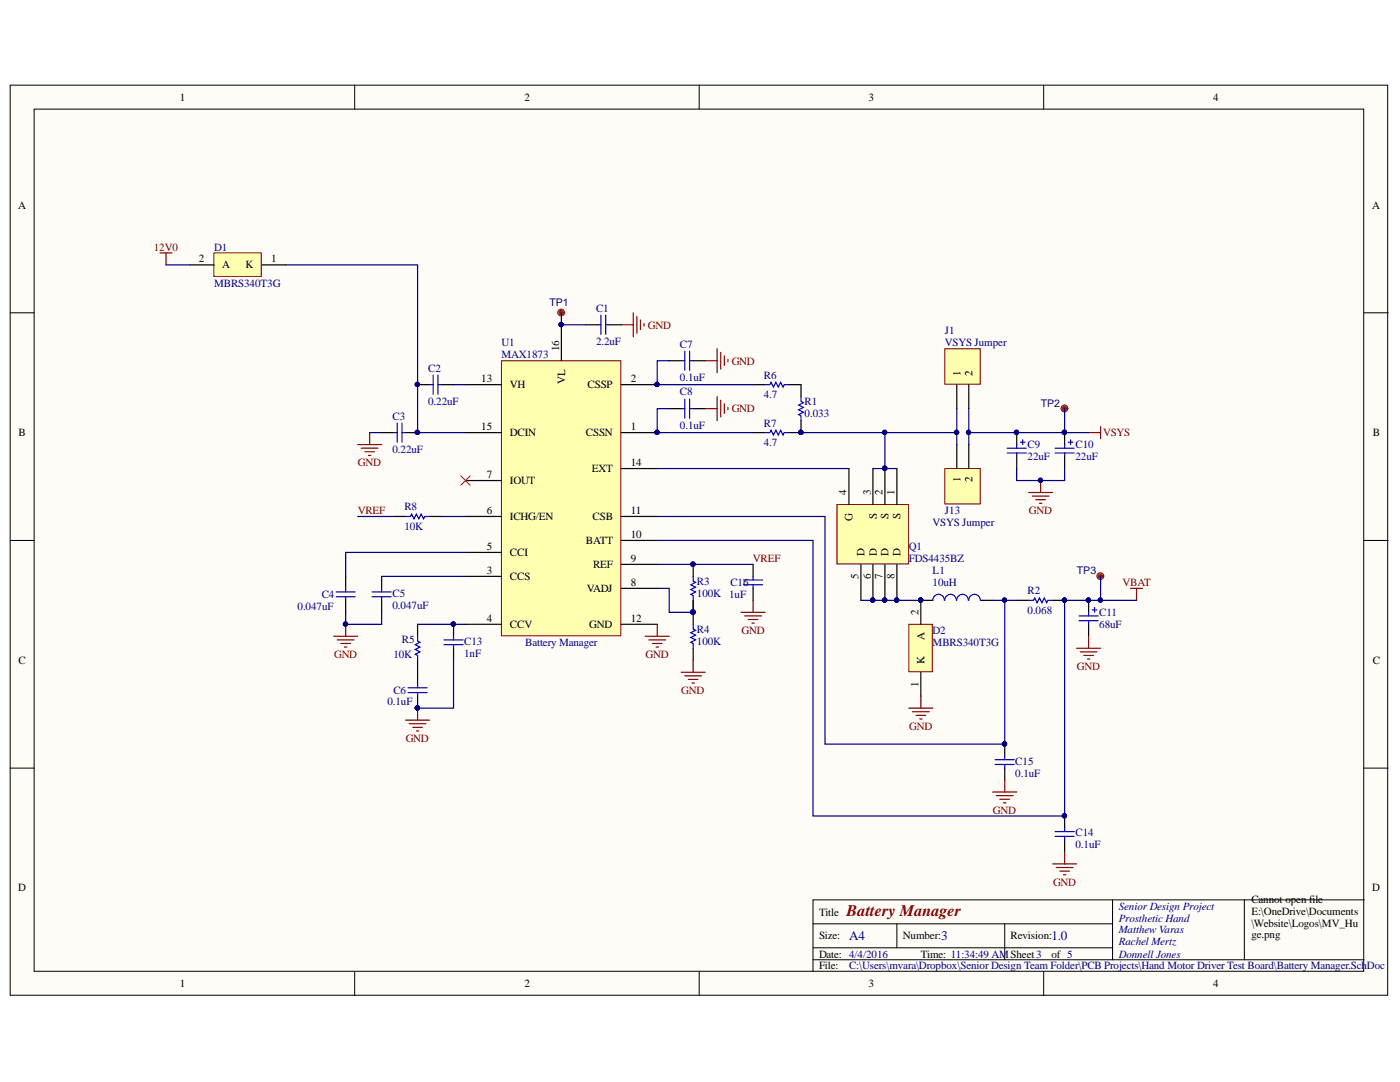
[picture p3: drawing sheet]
<svg xmlns="http://www.w3.org/2000/svg" width="279mm" height="216mm" viewBox="0 0 279 216" stroke-linecap="round" stroke-linejoin="round" font-family="sans-serif">
<defs><g id="words">
<text font-size="3.2" fill="#800000" x="169" y="182.7">BatteryManager</text>
<g font-size="2.6" fill="#000080">
<text x="169.5" y="187.6">A4</text>
<text x="187.8" y="187.6">3</text>
<text x="209.8" y="187.6">1.0</text>
</g>
<g font-size="2.2">
<text x="35.9" y="20.1">1</text>
<text x="104.7" y="20.1">2</text>
<text x="173.4" y="20.1">3</text>
<text x="242.1" y="20.1">4</text>
<text x="3.6" y="41.6">A</text>
<text x="273.9" y="41.6">A</text>
<text x="39.7" y="52.4">2</text>
<text x="44.3" y="53.5">A</text>
<text x="49" y="53.5">K</text>
<text x="54.1" y="52.4">1</text>
<text x="111.6" y="70" transform="rotate(-90 111.6 70)">16</text>
<text x="96" y="76.3">13</text>
<text x="101.8" y="77.5">VH</text>
<text x="112.8" y="76.5" transform="rotate(-90 112.8 76.5)">VL</text>
<text x="117.3" y="77.5">CSSP</text>
<text x="125.9" y="76.3">2</text>
<text x="191.7" y="75.1" transform="rotate(-90 191.7 75.1)">1</text>
<text x="194.1" y="75.1" transform="rotate(-90 194.1 75.1)">2</text>
<text x="3.7" y="87">B</text>
<text x="96" y="85.9">15</text>
<text x="101.8" y="87">DCIN</text>
<text x="116.9" y="87">CSSN</text>
<text x="125.9" y="85.9">1</text>
<text x="273.9" y="87">B</text>
<text x="97.1" y="95.4">7</text>
<text x="118.1" y="94.2">EXT</text>
<text x="125.9" y="93">14</text>
<text x="101.8" y="96.6">IOUT</text>
<text x="169" y="98.8" transform="rotate(-90 169 98.8)">4</text>
<text x="173.8" y="98.8" transform="rotate(-90 173.8 98.8)">3</text>
<text x="176.1" y="98.8" transform="rotate(-90 176.1 98.8)">2</text>
<text x="178.5" y="98.8" transform="rotate(-90 178.5 98.8)">1</text>
<text x="191.7" y="96.3" transform="rotate(-90 191.7 96.3)">1</text>
<text x="194.1" y="96.3" transform="rotate(-90 194.1 96.3)">2</text>
<text x="97.1" y="102.6">6</text>
<text x="101.8" y="103.8">ICHG/EN</text>
<text x="118.3" y="103.8">CSB</text>
<text x="125.9" y="107.3">10</text>
<text x="125.9" y="102.6">11</text>
<text x="170.1" y="103.9" transform="rotate(-90 170.1 103.9)">G</text>
<text x="175" y="103.5" transform="rotate(-90 175 103.5)">S</text>
<text x="177.3" y="103.5" transform="rotate(-90 177.3 103.5)">S</text>
<text x="179.7" y="103.5" transform="rotate(-90 179.7 103.5)">S</text>
<text x="97.1" y="109.8">5</text>
<text x="101.8" y="111">CCI</text>
<text x="116.9" y="108.6">BATT</text>
<text x="118.4" y="113.3">REF</text>
<text x="125.9" y="112.2">9</text>
<text x="172.5" y="111" transform="rotate(-90 172.5 111)">D</text>
<text x="175" y="111" transform="rotate(-90 175 111)">D</text>
<text x="177.3" y="111" transform="rotate(-90 177.3 111)">D</text>
<text x="179.7" y="111" transform="rotate(-90 179.7 111)">D</text>
<text x="97.1" y="114.5">3</text>
<text x="101.8" y="115.7">CCS</text>
<text x="117.1" y="118.2">VADJ</text>
<text x="125.9" y="116.9">8</text>
<text x="171.3" y="115.6" transform="rotate(-90 171.3 115.6)">5</text>
<text x="173.8" y="115.6" transform="rotate(-90 173.8 115.6)">6</text>
<text x="176.1" y="115.6" transform="rotate(-90 176.1 115.6)">7</text>
<text x="178.5" y="115.6" transform="rotate(-90 178.5 115.6)">8</text>
<text x="97.1" y="124.1">4</text>
<text x="101.8" y="125.3">CCV</text>
<text x="117.6" y="125.3">GND</text>
<text x="125.9" y="124.1">12</text>
<text x="183.3" y="122.6" transform="rotate(-90 183.3 122.6)">2</text>
<text x="184.5" y="127.8" transform="rotate(-90 184.5 127.8)">A</text>
<text x="3.7" y="132.5">C</text>
<text x="183.3" y="137.1" transform="rotate(-90 183.3 137.1)">1</text>
<text x="184.5" y="132.5" transform="rotate(-90 184.5 132.5)">K</text>
<text x="273.9" y="132.5">C</text>
<text x="3.6" y="177.9">D</text>
<text x="273.9" y="177.9">D</text>
<text x="163.5" y="182.7">Title</text>
<text x="249.8" y="180.2">Cannot open file</text>
<text x="249.8" y="182.5">E:\OneDrive\Documents</text>
<text x="249.8" y="184.9">\Website\Logos\MV_Hu</text>
<text x="163.5" y="187.4">Size:</text>
<text x="163.5" y="191.1">Date: 4/4/2016</text>
<text x="180.2" y="187.4">Number:</text>
<text x="183.8" y="191.1">Time: 11:34:49 AMSheet3</text>
<text x="201.7" y="187.4">Revision:</text>
<text x="209.8" y="191.1">of 5</text>
<text x="249.8" y="187.3">ge.png</text>
<text x="35.9" y="197">1</text>
<text x="104.7" y="197">2</text>
<text x="163.5" y="193.4">File:</text>
<text x="173.4" y="197">3</text>
<text x="242.1" y="197">4</text>
</g>
<g font-size="2.2" fill="#800000">
<text x="30.7" y="50">12V0</text>
<text x="129.3" y="65.6">GND</text>
<text x="146" y="72.7">GND</text>
<text x="146" y="82.3">GND</text>
<text x="220.1" y="87">VSYS</text>
<text x="71.4" y="93">GND</text>
<text x="71.4" y="102.6">VREF</text>
<text x="205.3" y="102.6">GND</text>
<text x="150.3" y="112.2">VREF</text>
<text x="224" y="116.9">VBAT</text>
<text x="66.7" y="131.3">GND</text>
<text x="128.9" y="131.3">GND</text>
<text x="148" y="126.5">GND</text>
<text x="214.9" y="133.6">GND</text>
<text x="136" y="138.5">GND</text>
<text x="81" y="148">GND</text>
<text x="181.5" y="145.7">GND</text>
<text x="198.1" y="162.4">GND</text>
<text x="210.2" y="176.7">GND</text>
</g>
<g font-size="2.2" fill="#000080">
<text x="42.7" y="50">D1</text>
<text x="42.7" y="57.2">MBRS340T3G</text>
<text x="119" y="62.2">C1</text>
<text x="100.1" y="69.1">U1</text>
<text x="100.1" y="71.5">MAX1873</text>
<text x="119" y="68.8">2.2uF</text>
<text x="135.7" y="69.4">C7</text>
<text x="188.6" y="66.7">J1</text>
<text x="188.6" y="69.1">VSYS Jumper</text>
<text x="85.4" y="74.2">C2</text>
<text x="135.7" y="76">0.1uF</text>
<text x="152.5" y="75.6">R6</text>
<text x="78.3" y="83.7">C3</text>
<text x="85.4" y="80.9">0.22uF</text>
<text x="135.7" y="78.9">C8</text>
<text x="152.5" y="79.4">4.7</text>
<text x="160.6" y="80.9">R1</text>
<text x="160.6" y="83.2">0.033</text>
<text x="135.7" y="85.6">0.1uF</text>
<text x="152.5" y="85.2">R7</text>
<text x="152.5" y="89">4.7</text>
<text x="205.1" y="89.4">C9</text>
<text x="214.6" y="89.4">C10</text>
<text x="78.3" y="90.4">0.22uF</text>
<text x="205.1" y="91.9">22uF</text>
<text x="214.6" y="91.9">22uF</text>
<text x="80.7" y="101.8">R8</text>
<text x="80.7" y="105.7">10K</text>
<text x="186.1" y="105">VSYS Jumper</text>
<text x="188.6" y="102.6">J13</text>
<text x="181.4" y="109.8">Q1</text>
<text x="181.4" y="112.2">FDS4435BZ</text>
<text x="64.2" y="119.3">C4</text>
<text x="78.3" y="119.1">C5</text>
<text x="139.1" y="116.7">R3</text>
<text x="139.1" y="119.1">100K</text>
<text x="145.5" y="119.3">1uF</text>
<text x="145.8" y="116.9">C16</text>
<text x="186.1" y="114.5">L1</text>
<text x="186.1" y="116.9">10uH</text>
<text x="205.1" y="118.6">R2</text>
<text x="59.4" y="121.7">0.047uF</text>
<text x="78.3" y="121.5">0.047uF</text>
<text x="205.1" y="122.5">0.068</text>
<text x="219.4" y="122.9">C11</text>
<text x="219.4" y="125.3">68uF</text>
<text x="78.5" y="131.3">10K</text>
<text x="80.2" y="128.4">R5</text>
<text x="92.6" y="128.6">C13</text>
<text x="92.6" y="131">1nF</text>
<text x="104.8" y="128.9">Battery Manager</text>
<text x="139.1" y="126.3">R4</text>
<text x="139.1" y="128.6">100K</text>
<text x="186.1" y="126.5">D2</text>
<text x="186.1" y="128.9">MBRS340T3G</text>
<text x="77.3" y="140.6">0.1uF</text>
<text x="78.5" y="138.5">C6</text>
<text x="202.6" y="152.6">C15</text>
<text x="202.6" y="155">0.1uF</text>
<text x="214.6" y="166.9">C14</text>
<text x="214.6" y="169.2">0.1uF</text>
<text x="223.3" y="181.5">Senior Design Project</text>
<text x="223.3" y="183.9">Prosthetic Hand</text>
<text x="223.3" y="186.2">Matthew Varas</text>
<text x="223.3" y="188.6">Rachel Mertz</text>
<text x="223.3" y="191.1">Donnell Jones</text>
<text x="169.5" y="193.4">C:\Users\mvara\Dropbox\Senior Design Team Folder\PCB Projects\Hand Motor Driver Test Board\Battery Manager.SchDoc</text>
</g>
<g font-size="2.1" fill="#070e75">
<text x="109.6" y="61">TP1</text>
<text x="207.7" y="81.1">TP2</text>
<text x="214.9" y="114.5">TP3</text>
</g>
</g></defs>
<g fill="#fffcf8" stroke="#000" stroke-width=".2">
<path d="M2 17h274.9v181.6h-274.9z"/>
<path d="M6.8 21.8h265.4v172h-265.4z"/>
</g>
<g fill="none" stroke="#000" stroke-width=".2">
<path d="M70.8 17v4.8M139.5 17v4.8M208.3 17v4.8M2 62.4h4.8M272.3 62.4h4.7M2 107.8h4.8M272.3 107.8h4.7M2 153.3h4.8M272.3 153.3h4.7M222 179.6v11.9M248.3 179.6h-86v14.3M272.3 179.6h-24v11.9"/>
<path d="M70.8 193.9v4.8M139.5 193.9v4.8M162.3 184.3h59.7M162.3 191.5h110M162.3 189.1h59.7M179 184.3v4.8M200.5 184.3v7.2M208.3 193.9v4.8"/>
</g>
<path d="M100.1 72h23.8v54.9h-23.8z" fill="#ffffb0" stroke="#800000" stroke-width=".2"/>
<g fill="none" stroke="#000" stroke-width=".24">
<path d="M92.9 76.8h7.2M112 64.8v7.2M124 76.8h7.2M92.9 86.3h7.2M92.9 95.9h7.2M124 86.3h7.2M124 93.5h7.2M92.9 115h7.2M92.9 110.2h7.2M92.9 103.1h7.2M124 103.1h7.2M124 117.4h7.2"/>
<path d="M124 112.6h7.2M124 107.8h7.2M92.9 124.6h7.2M124 124.6h7.2"/>
</g>
<g fill="#000080" stroke="#000080" stroke-width=".2">
<circle cx="131.1" cy="86.3" r=".43"/>
<circle cx="131.1" cy="76.7" r=".43"/>
<circle cx="112" cy="64.8" r=".43"/>
</g>
<path d="M124 64.8h2.4M126.4 62.4v4.8M127.1 63.1v3.4M127.8 63.9v1.9M128.5 64.6v.4" fill="none" stroke="#800000" stroke-width=".24"/>
<path d="M42.7 50.5h9.5v4.6h-9.5z" fill="#ffffb0" stroke="#800000" stroke-width=".2"/>
<path d="M37.9 52.9h4.8M52.2 52.9h4.8M112 62.4h.3" fill="none" stroke="#000" stroke-width=".24"/>
<path d="M31.9 50.5h2.4M33.1 50.5v2.4" fill="none" stroke="#800000" stroke-width=".24"/>
<path d="M33.1 52.9h4.8" fill="none" stroke="#000080" stroke-width=".24"/>
<circle cx="112" cy="62.4" r=".43" fill="#443c3e" stroke="#bf0000" stroke-width=".2"/>
<circle cx="112" cy="62.4" r=".67" fill="none" stroke="#bf0000" stroke-width=".24"/>
<path d="M112 62.4v2.4h4.8" fill="none" stroke="#000080" stroke-width=".24"/>
<circle cx="112" cy="64.8" r=".43" fill="#000080" stroke="#000080" stroke-width=".2"/>
<path d="M167 100.7h14.3v11.8h-14.3z" fill="#ffffb0" stroke="#800000" stroke-width=".2"/>
<g fill="none" stroke="#000" stroke-width=".24">
<path d="M83.3 76.8h2.4M88.1 76.8h2.4M116.8 64.8h2.4M121.6 64.8h2.4M133.6 72h2.3M138.3 72h2.4M150.3 76.8h2.4M157.5 76.8h2.4v2.4M76.2 86.3h2.4M80.9 86.3h2.4M133.6 81.5h2.3M138.3 81.5h2.4"/>
<path d="M150.3 86.3h2.4M159.9 83.9v2.4h-2.4M169.4 93.5v7.2M174.2 93.5v7.2M176.6 93.5v7.2M179 93.5v7.2M202.9 86.3v2.4M202.9 91.1v2.4M212.5 81.5h.2M212.5 86.3v2.4M212.5 91.1v2.4M69 115v2.4"/>
<path d="M69 119.8v2.4M76.2 115v2.4M76.2 119.8v2.4M78.6 103.1h2.3M85.7 103.1h2.4M171.8 112.6v7.2M174.2 112.6v7.2M176.6 112.6v7.2M179 112.6v7.2M183.8 119.8h2.4M195.7 119.8h2.4M202.9 119.8h2.4"/>
<path d="M210.1 119.8h2.4M217.3 119.8v2.4M83.3 124.6v2.4M83.3 131.7v4.8M83.3 138.9v2.4M90.5 124.6v2.4M90.5 129.4v2.3M217.3 124.6v2.4M200.5 148.5v2.4M200.5 153.3v2.4M212.5 162.8v2.4M212.5 167.6v2.4"/>
</g>
<g fill="#000080" stroke="#000080" stroke-width=".2">
<circle cx="176.6" cy="93.4" r=".43"/>
<circle cx="174.2" cy="119.7" r=".43"/>
<circle cx="176.6" cy="119.7" r=".43"/>
<circle cx="178.9" cy="119.7" r=".43"/>
<circle cx="83.3" cy="76.7" r=".43"/>
<circle cx="83.3" cy="86.3" r=".43"/>
<circle cx="68.9" cy="124.5" r=".43"/>
<circle cx="83.3" cy="141.3" r=".43"/>
<circle cx="90.5" cy="124.5" r=".43"/>
<circle cx="159.8" cy="86.3" r=".43"/>
<circle cx="131.1" cy="76.7" r=".43"/>
<circle cx="131.1" cy="86.3" r=".43"/>
<circle cx="176.6" cy="86.3" r=".43"/>
<circle cx="202.9" cy="86.3" r=".43"/>
<circle cx="212.4" cy="86.3" r=".43"/>
<circle cx="207.6" cy="95.8" r=".43"/>
<circle cx="183.7" cy="119.7" r=".43"/>
<circle cx="212.4" cy="119.7" r=".43"/>
<circle cx="217.2" cy="119.7" r=".43"/>
<circle cx="200.5" cy="148.4" r=".43"/>
<circle cx="212.4" cy="162.8" r=".43"/>
<circle cx="200.5" cy="119.7" r=".43"/>
</g>
<g fill="none" stroke="#000080" stroke-width=".24">
<path d="M57 52.9h26.3v33.4h9.6M90.5 76.8h2.4M133.6 72h-2.4v4.8h19.1M73.8 86.3h2.4M131.2 93.5h38.2M133.6 81.5h-2.4v4.8h19.1M159.9 86.3h16.7v7.2M202.9 93.5v2.4h9.6v-2.4M76.2 115h16.7M88.1 103.1h4.8M92.9 110.2h-23.9v4.8M131.2 103.1h33.4v45.4h35.9v-28.7"/>
<path d="M69 122.2v2.4h7.2v-2.4M83.3 124.6h9.6M90.5 131.7v9.6h-7.2"/>
</g>
<g fill="none" stroke="#00f" stroke-width=".24">
<path d="M85.7 76.8h.7M86.4 74.8v3.9M87.4 74.8v3.9M87.4 76.8h.7M119.2 64.8h.7M119.9 62.9v3.8M120.9 62.9v3.8M120.9 64.8h.7M135.9 72h.8M136.7 70.1v3.8M136.7 79.6v3.9M137.6 70.1v3.8"/>
<path d="M137.6 79.6v3.9M137.6 72h.7M152.7 76.8h.9l.3-.5 .5 .9 .4-.9 .5 .9 .5-.9 .5 .9 .2-.4h1M159.9 79.2v.9l.4 .2-.9 .5 .9 .5-.9 .5 .9 .5-.9 .4 .5 .3v.9M78.6 86.3h.7M79.3 84.4v3.8M80.2 84.4v3.8M80.2 86.3h.7M135.9 81.5h.8M137.6 81.5h.7M152.7 86.3h.9l.3-.5 .5 1 .4-1 .5 1 .5-1 .5 1 .2-.5h1M201 89.4h3.8"/>
<path d="M201 90.4h3.8M202.9 88.7v.7M202.9 90.4v.7M203.6 88.2h1M204.1 87.8v.9M210.6 89.4h3.8M210.6 90.4h3.8M212.5 88.7v.7M212.5 90.4v.7M213.2 88.2h.9M213.7 87.8v.9M67.1 119.1h3.8"/>
<path d="M67.1 118.1h3.8M69 117.4v.7M69 119.1v.7M74.2 119.1h3.9M74.2 118.1h3.9M76.2 117.4v.7M76.2 119.1v.7M80.9 103.1h1l.2-.5 .5 .9 .5-.9 .5 .9 .5-.9 .4 .9 .3-.4h.9M188.5 119.8a1.15 1.15 0 0 0-1.2-1.2 1.15 1.15 0 0 0-1.1 1.2M190.9 119.8a1.15 1.15 0 0 0-1.2-1.2 1.15 1.15 0 0 0-1.1 1.2M193.2 119.8a1.15 1.15 0 0 0-1.1-1.2 1.15 1.15 0 0 0-1.1 1.2M195.6 119.8a1.15 1.15 0 0 0-1.1-1.2 1.15 1.15 0 0 0-1.2 1.2"/>
<path d="M205.3 119.8h1l.2-.5 .5 1 .4-1 .5 1 .5-1 .5 1 .2-.5h1M81.4 137.2h3.9M81.4 138.2h3.9M83.3 127v.9l.5 .3-.9 .4 .9 .5-.9 .5 .9 .5-.9 .4 .4 .3v.9M83.3 136.5v.7M83.3 138.2v.7M88.6 127.7h3.8M88.6 128.6h3.8M90.5 127v.7M90.5 128.6v.8M215.3 122.9h3.9M215.3 123.9h3.9"/>
<path d="M217.3 122.2v.7M217.3 123.9v.7M218 121.7h.9M218.4 121.2v1M198.6 151.6h3.8M198.6 152.5h3.8M200.5 150.9v.7M200.5 152.5v.8M210.6 166.9h3.8M210.6 165.9h3.8M212.5 165.2v.7M212.5 166.9v.7"/>
</g>
<g fill="none" stroke="#800000" stroke-width=".24">
<path d="M140.7 72h2.4M143.1 69.6v4.8M143.1 79.2v4.7M143.8 70.3v3.4M143.8 79.9v3.3M144.6 71v1.9M145.3 71.7v.5M71.4 88.7h4.8M72.1 89.4h3.3M72.8 90.1h1.9M73.5 90.9h.5M73.8 86.3v2.4"/>
<path d="M140.7 81.5h2.4M144.6 80.6v1.9M145.3 81.3v.5M205.3 98.3h4.8M206 99h3.4M206.7 99.7h1.9M207.7 95.9v2.4M207.4 100.4h.5M225.6 117.4h2.4M226.8 117.4v2.4M66.6 127h4.8M67.3 127.7h3.4"/>
<path d="M68 128.4h1.9M68.7 129.1h.5M69 124.6v2.4M128.8 127h4.8M129.5 127.7h3.3M130.2 128.4h1.9M130.9 129.1h.5M131.2 124.6v2.4M183.8 138.9v2.4M214.9 129.4h4.7M215.6 130.1h3.3M216.3 130.8h1.9"/>
<path d="M217 131.5h.5M217.3 127v2.4M80.9 143.7h4.8M81.7 144.4h3.3M82.4 145.1h1.9M83.1 145.8h.5M83.3 141.3v2.4M181.4 141.3h4.8M182.1 142h3.3M182.8 142.7h1.9M183.5 143.5h.5M198.1 158h4.8"/>
<path d="M198.8 158.8h3.4M199.6 159.5h1.9M200.5 155.7v2.3M200.3 160.2h.5M210.1 172.4h4.8M210.8 173.1h3.3M211.5 173.8h1.9M212.2 174.5h.5M212.5 170v2.4"/>
</g>
<path d="M91.9 94.9l2 1.9M93.9 94.9l-2 1.9" fill="none" stroke="#f00" stroke-width=".2"/>
<circle cx="212.4" cy="81.5" r=".43" fill="#443c3e" stroke="#bf0000" stroke-width=".2"/>
<circle cx="212.4" cy="81.5" r=".67" fill="none" stroke="#bf0000" stroke-width=".24"/>
<path d="M219.6 115h.3" fill="none" stroke="#000" stroke-width=".24"/>
<circle cx="219.6" cy="115" r=".43" fill="#443c3e" stroke="#bf0000" stroke-width=".2"/>
<circle cx="219.6" cy="115" r=".67" fill="none" stroke="#bf0000" stroke-width=".24"/>
<path d="M174.2 93.5h4.8M212.5 81.5v4.8M71.4 103.1h7.2M131.2 107.8h31.1v55h50.2v-43h14.3M131.2 117.4h2.4v4.8h4.7v-2.4M131.2 112.6h19.1M198.1 119.8h4.8M219.6 115v4.8" fill="none" stroke="#000080" stroke-width=".24"/>
<g fill="#000080" stroke="#000080" stroke-width=".2">
<circle cx="219.6" cy="119.7" r=".43"/>
<circle cx="212.4" cy="86.3" r=".43"/>
<circle cx="138.3" cy="112.6" r=".43"/>
<circle cx="138.3" cy="122.1" r=".43"/>
<circle cx="212.4" cy="162.8" r=".43"/>
<circle cx="212.4" cy="119.7" r=".43"/>
<circle cx="217.2" cy="119.7" r=".43"/>
<circle cx="176.6" cy="93.4" r=".43"/>
<circle cx="200.5" cy="119.7" r=".43"/>
</g>
<path d="M138.3 112.6v2.4M138.3 119.8v4.8M150.3 112.6v2.4M150.3 117.4v2.4M138.3 129.4v2.3" fill="none" stroke="#000" stroke-width=".24"/>
<path d="M138.3 115v1l.5 .2-.9 .5 .9 .5-.9 .4 .9 .5-.9 .5 .4 .2v1M148.4 115.7h3.8M148.4 116.7h3.8M150.3 115v.7M150.3 116.7v.7M138.3 124.6v.9l.5 .3-.9 .4 .9 .5-.9 .5 .9 .5-.9 .5 .4 .2v1" fill="none" stroke="#00f" stroke-width=".24"/>
<path d="M217.3 86.3h2.3M219.6 85.1v2.4M150.3 119.8v2.4M135.9 134.1h4.8M136.7 134.9h3.3M137.4 135.6h1.9M138.1 136.3h.5M138.3 131.7v2.4M147.9 122.2h4.8M148.6 122.9h3.4M149.3 123.6h2M150.1 124.3h.4" fill="none" stroke="#800000" stroke-width=".24"/>
<path d="M188.6 69.6h7v7.1h-7z" fill="#ffffb0" stroke="#800000" stroke-width=".2"/>
<path d="M190.9 76.8v4.7M193.3 76.8v4.7" fill="none" stroke="#000" stroke-width=".24"/>
<path d="M176.6 86.3h14.3M171.8 119.8h12" fill="none" stroke="#000080" stroke-width=".24"/>
<g fill="#000080" stroke="#000080" stroke-width=".2">
<circle cx="190.9" cy="86.3" r=".43"/>
<circle cx="176.6" cy="86.3" r=".43"/>
<circle cx="183.7" cy="119.7" r=".43"/>
<circle cx="178.9" cy="119.7" r=".43"/>
<circle cx="176.6" cy="119.7" r=".43"/>
<circle cx="174.2" cy="119.7" r=".43"/>
</g>
<path d="M181.4 124.6h4.7v9.4h-4.7z" fill="#ffffb0" stroke="#800000" stroke-width=".2"/>
<path d="M183.8 119.8v4.8M183.8 134.1v4.8" fill="none" stroke="#000" stroke-width=".24"/>
<circle cx="183.7" cy="119.7" r=".43" fill="#000080" stroke="#000080" stroke-width=".2"/>
<path d="M188.6 93.5h7v7.1h-7z" fill="#ffffb0" stroke="#800000" stroke-width=".2"/>
<path d="M190.9 88.7v4.8M193.3 88.7v4.8" fill="none" stroke="#000" stroke-width=".24"/>
<path d="M190.9 81.5v7.2M193.3 86.3h24M193.3 81.5v7.2" fill="none" stroke="#000080" stroke-width=".24"/>
<g fill="#000080" stroke="#000080" stroke-width=".2">
<circle cx="190.9" cy="86.3" r=".43"/>
<circle cx="193.3" cy="86.3" r=".43"/>
<circle cx="202.9" cy="86.3" r=".43"/>
<circle cx="212.4" cy="86.3" r=".43"/>
</g>
<use href="#words"/>
</svg>
